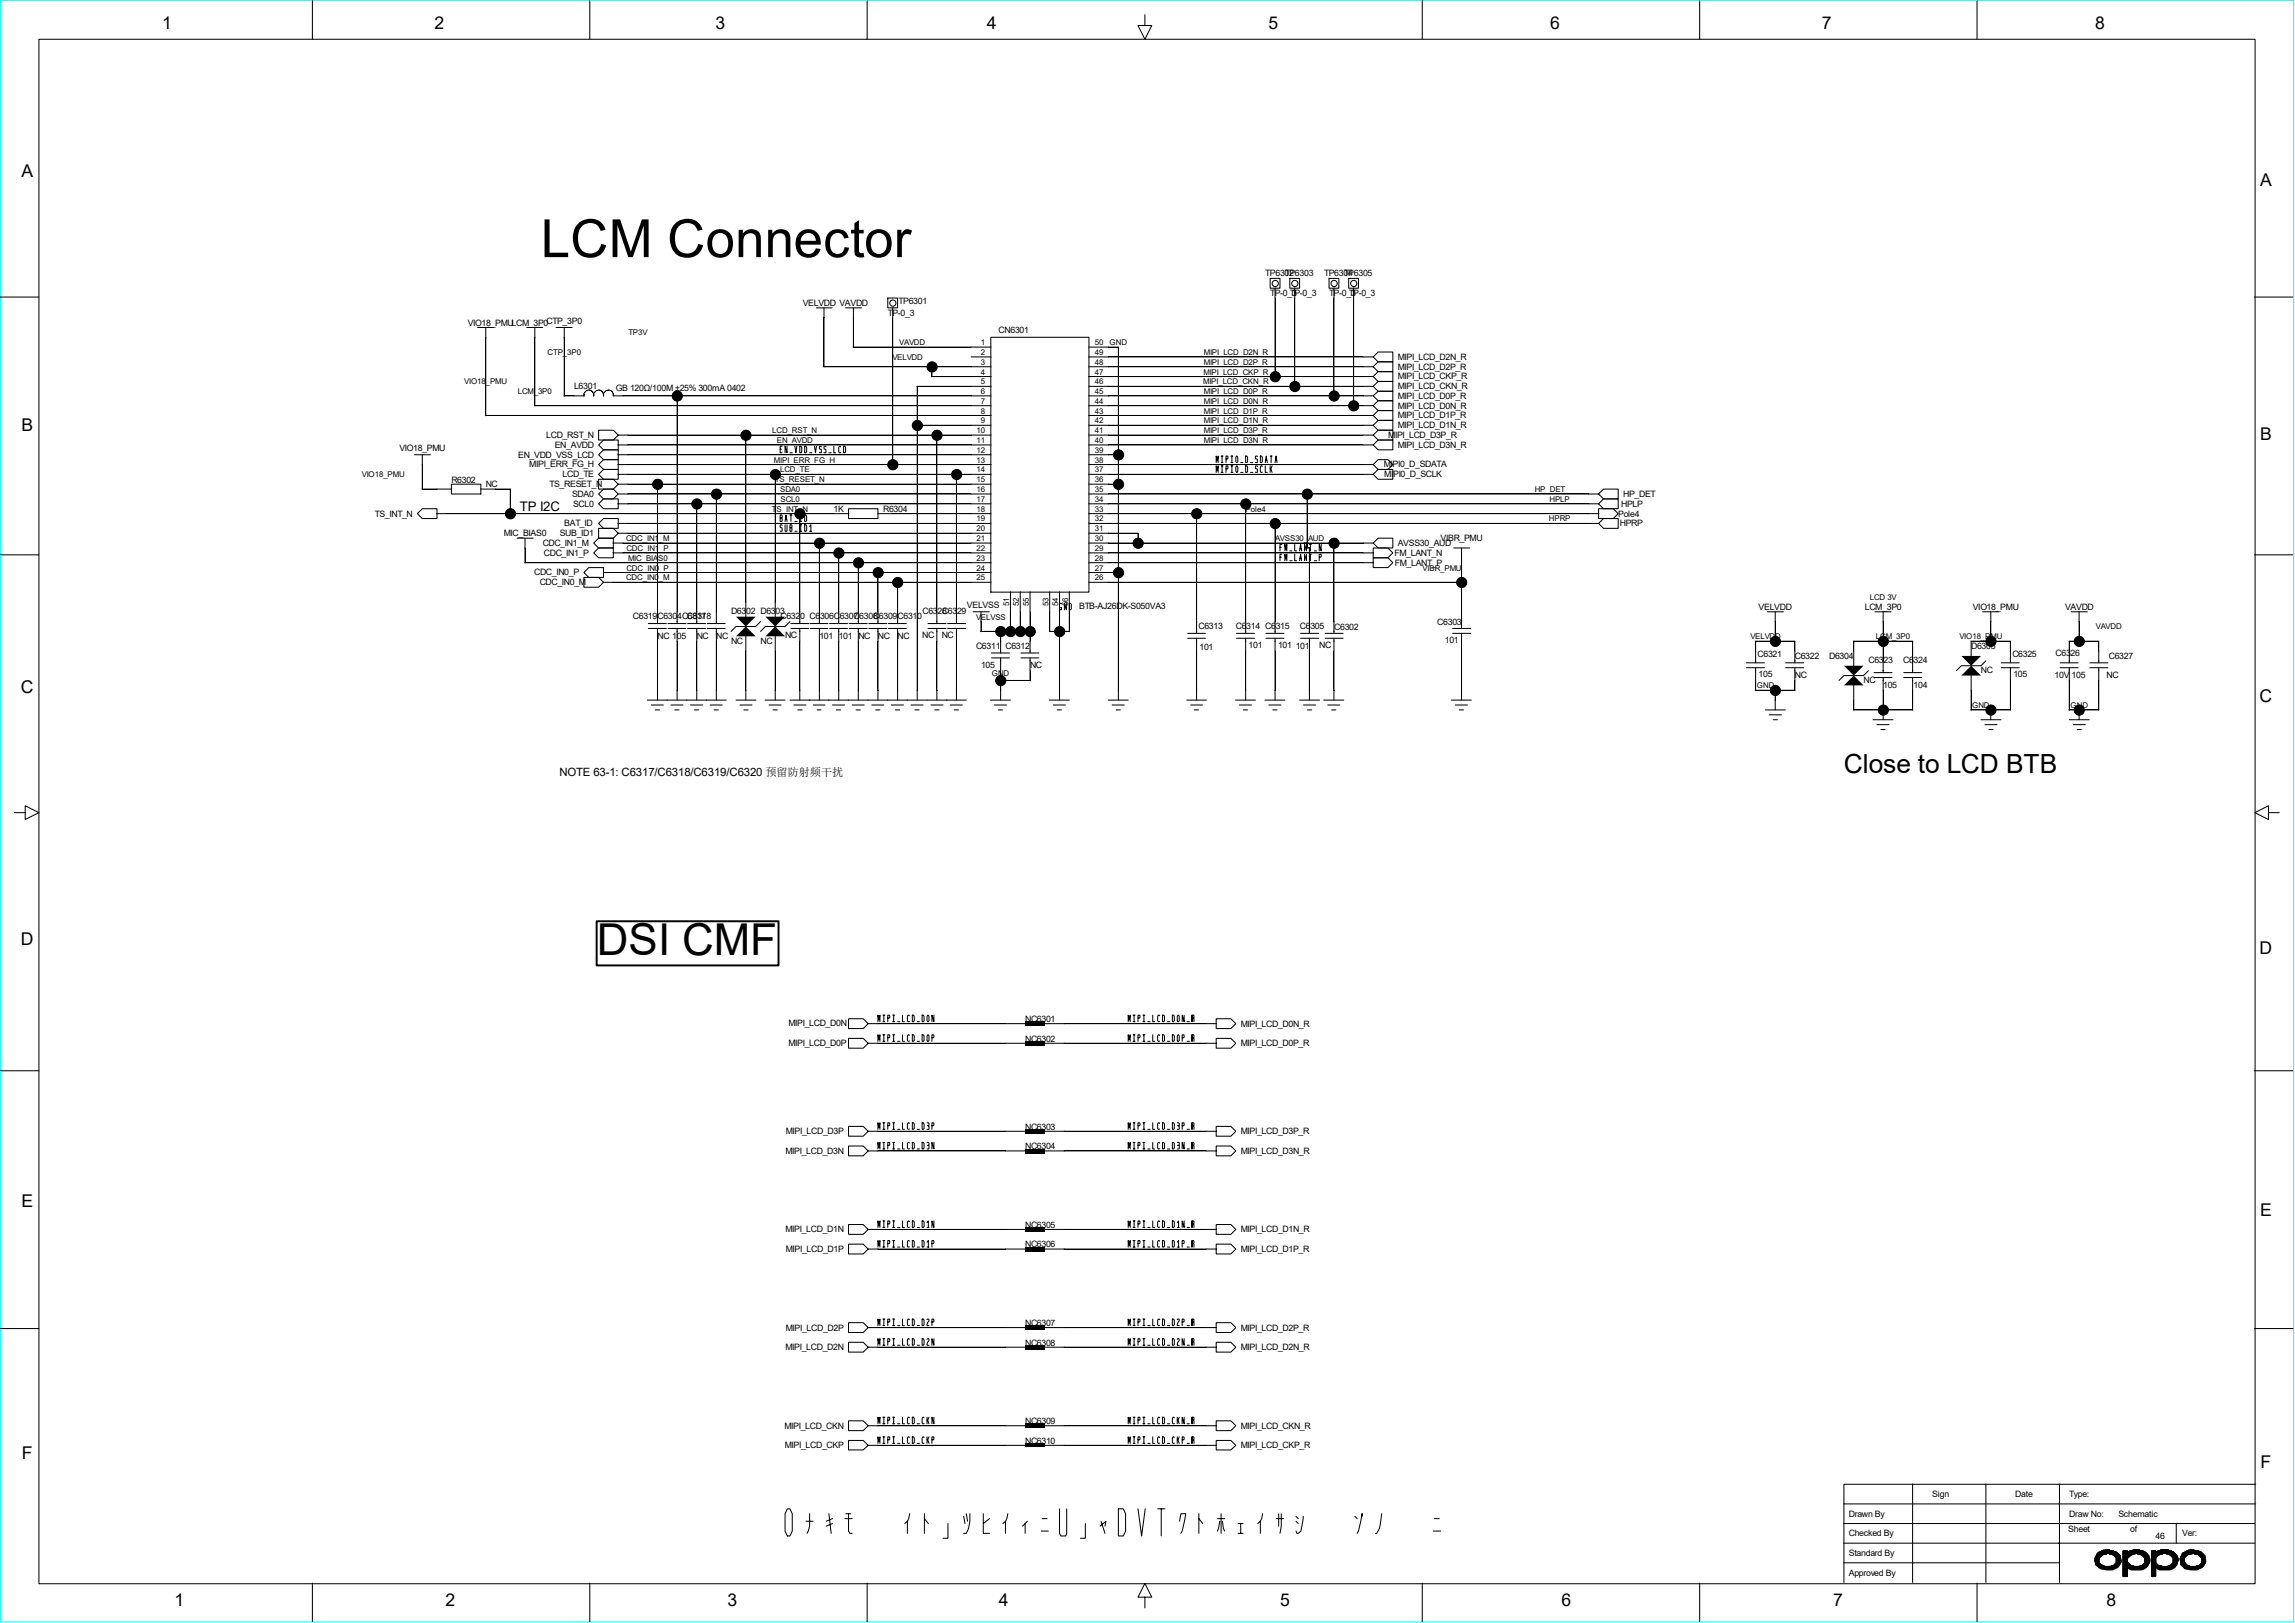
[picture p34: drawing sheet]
<svg xmlns="http://www.w3.org/2000/svg" width="297mm" height="210mm" viewBox="0 0 297 210" stroke-linecap="round" stroke-linejoin="round" font-family="sans-serif">
<defs><g id="words">
<text font-size="6.8" x="70" y="33.3">LCM Connector</text>
<text font-size="5.7" x="77.3" y="123.6">DSI CMF</text>
<text font-size="3.4" x="238.6" y="100">Close to LCD BTB</text>
<g font-size="2.3">
<text x="21" y="3.8">1</text>
<text x="56.2" y="3.8">2</text>
<text x="92.6" y="3.8">3</text>
<text x="127.7" y="3.8">4</text>
<text x="164.2" y="3.8">5</text>
<text x="200.6" y="3.8">6</text>
<text x="235.8" y="3.8">7</text>
<text x="271.1" y="3.8">8</text>
<text x="2.8" y="22.9">A</text>
<text x="292.5" y="24.1">A</text>
<text x="2.8" y="55.8">B</text>
<text x="292.5" y="56.9">B</text>
<text x="2.7" y="89.7">C</text>
<text x="292.4" y="90.8">C</text>
<text x="2.7" y="122.3">D</text>
<text x="292.4" y="123.4">D</text>
<text x="2.8" y="156.2">E</text>
<text x="292.5" y="157.3">E</text>
<text x="2.8" y="188.8">F</text>
<text x="292.5" y="189.9">F</text>
<text x="22.6" y="207.8">1</text>
<text x="57.7" y="207.8">2</text>
<text x="94.2" y="207.8">3</text>
<text x="129.2" y="207.8">4</text>
<text x="165.7" y="207.8">5</text>
<text x="202.1" y="207.8">6</text>
<text x="237.2" y="207.8">7</text>
<text x="272.6" y="207.8">8</text>
</g>
<text font-size="1.7" x="67.3" y="66.1">TP I2C</text>
<text font-size="1.5" x="72.4" y="100.4">NOTE 63-1: C6317/C6318/C6319/C6320 预留防射频干扰</text>
<g font-size="1.1">
<text x="163.7" y="35.7">TP6302</text>
<text x="166.3" y="35.7">TP6303</text>
<text x="171.4" y="35.7">TP6304</text>
<text x="173.9" y="35.7">TP6305</text>
<text x="103.9" y="39.6">VELVDD VAVDD</text>
<text x="114.9" y="40.9">TP-0_3</text>
<text x="116.3" y="39.3">TP6301</text>
<text x="164.4" y="38.4">TP-0_3</text>
<text x="166.9" y="38.4">TP-0_3</text>
<text x="172" y="38.4">TP-0_3</text>
<text x="174.5" y="38.4">TP-0_3</text>
<text x="60.5" y="42.1">VIO18_PMULCM_3P0CTP_3P0</text>
<text x="129.2" y="43.1">CN6301</text>
<text x="180.9" y="47.8">MIPI_LCD_D2P_R</text>
<text x="180.9" y="46.6">MIPI_LCD_D2N_R</text>
<text x="74.3" y="50.3">L6301</text>
<text x="79.7" y="50.6">GB 120Ω/100M ±25% 300mA 0402</text>
<text x="180.9" y="49.1">MIPI_LCD_CKP_R</text>
<text x="180.9" y="50.4">MIPI_LCD_CKN_R</text>
<text x="180.9" y="51.6">MIPI_LCD_D0P_R</text>
<text x="180.9" y="52.9">MIPI_LCD_D0N_R</text>
<text x="51.7" y="58.3">VIO18_PMU</text>
<text x="67.1" y="59.2">EN_VDD_VSS_LCD</text>
<text x="70.7" y="56.7">LCD_RST_N</text>
<text x="71.8" y="58">EN_AVDD</text>
<text x="179.7" y="56.7">MIPI_LCD_D3P_R</text>
<text x="180.9" y="54.1">MIPI_LCD_D1P_R</text>
<text x="180.9" y="55.4">MIPI_LCD_D1N_R</text>
<text x="180.9" y="58">MIPI_LCD_D3N_R</text>
<text x="58.4" y="62.4">R6302</text>
<text x="62.9" y="63.1">NC</text>
<text x="68.5" y="60.5">MIPI_ERR_FG_H</text>
<text x="71.1" y="63">TS_RESET_N</text>
<text x="72.8" y="61.8">LCD_TE</text>
<text x="74" y="64.3">SDA0</text>
<text x="74.2" y="65.6">SCL0</text>
<text x="179.1" y="60.5">MIPI0_D_SDATA</text>
<text x="179.2" y="61.8">MIPI0_D_SCLK</text>
<text x="209.8" y="65.6">HPLP</text>
<text x="210.1" y="64.3">HP_DET</text>
<text x="48.5" y="66.8">TS_INT_N</text>
<text x="65.2" y="69.4">MIC_BIAS0</text>
<text x="70.2" y="70.7">CDC_IN1_M</text>
<text x="70.4" y="71.9">CDC_IN1_P</text>
<text x="72.4" y="69.4">SUB_ID1</text>
<text x="73" y="68.1">BAT_ID</text>
<text x="107.9" y="66.3">1K</text>
<text x="114.3" y="66.3">R6304</text>
<text x="180.5" y="71.9">FM_LANT_N</text>
<text x="180.9" y="70.7">AVSS30_AUD</text>
<text x="186.4" y="70">VIBR_PMU</text>
<text x="209.4" y="66.9">Pole4</text>
<text x="209.6" y="68.1">HPRP</text>
<text x="69.1" y="74.5">CDC_IN0_P</text>
<text x="69.8" y="75.7">CDC_IN0_M</text>
<text x="180.5" y="73.2">FM_LANT_P</text>
<text x="81.9" y="80.1">C6319C6304C6317</text>
<text x="85.1" y="82.7">NC 105</text>
<text x="88.9" y="80.1">C6318</text>
<text x="90.2" y="82.7">NC</text>
<text x="92.7" y="82.7">NC</text>
<text x="94.6" y="79.5">D6302 D6303</text>
<text x="94.6" y="83.3">NC</text>
<text x="98.4" y="83.3">NC</text>
<text x="101" y="80.1">C6320 C6306C6307</text>
<text x="101.6" y="82.5">NC</text>
<text x="106" y="82.7">101</text>
<text x="108.5" y="82.7">101 NC</text>
<text x="110.4" y="80.1">C6308</text>
<text x="113" y="80.1">C6309C6310</text>
<text x="113.6" y="82.7">NC</text>
<text x="116.2" y="82.7">NC</text>
<text x="119.3" y="82.5">NC</text>
<text x="119.4" y="79.5">C6328</text>
<text x="121.9" y="82.5">NC</text>
<text x="121.9" y="79.5">C6329</text>
<text x="125.1" y="78.7">VELVSS</text>
<text x="126.3" y="83.9">C6311 C6312</text>
<text x="139.7" y="78.9">BTB-AJ26DK-S050VA3</text>
<text x="155.1" y="81.4">C6313</text>
<text x="159.9" y="81.4">C6314 C6315</text>
<text x="161.6" y="83.8">101</text>
<text x="165.4" y="83.8">101</text>
<text x="167.7" y="83.9">101</text>
<text x="168.2" y="81.4">C6305</text>
<text x="170.7" y="83.8">NC</text>
<text x="172.7" y="81.5">C6302</text>
<text x="186" y="80.9">C6303</text>
<text x="187" y="83.2">101</text>
<text x="227.6" y="78.9">VELVDD</text>
<text x="241.3" y="78.9">LCM_3P0</text>
<text x="255.1" y="83.9">D6305</text>
<text x="255.3" y="78.9">VIO18_PMU</text>
<text x="267.3" y="78.9">VAVDD</text>
<text x="127" y="86.5">105</text>
<text x="133.3" y="86.5">NC</text>
<text x="155.2" y="84.2">101</text>
<text x="227.5" y="85">C6321</text>
<text x="227.6" y="87.6">105</text>
<text x="232.3" y="87.8">NC</text>
<text x="232.3" y="85.2">C6322</text>
<text x="236.7" y="85.2">D6304</text>
<text x="241.2" y="88.4">NC</text>
<text x="241.8" y="85.9">C6323</text>
<text x="243.7" y="89">105</text>
<text x="246.3" y="85.9">C6324</text>
<text x="247.6" y="89">104</text>
<text x="256.4" y="87.1">NC</text>
<text x="260.4" y="85">C6325</text>
<text x="260.6" y="87.6">105</text>
<text x="265.9" y="87.8">10V 105</text>
<text x="266" y="84.8">C6326</text>
<text x="272.6" y="87.8">NC</text>
<text x="272.9" y="85.2">C6327</text>
<text x="102" y="132.8">MIPI_LCD_D0N</text>
<text x="102" y="135.3">MIPI_LCD_D0P</text>
<text x="132.7" y="132.2">NC6301</text>
<text x="132.7" y="134.8">NC6302</text>
<text x="160.6" y="135.4">MIPI_LCD_D0P_R</text>
<text x="160.6" y="132.8">MIPI_LCD_D0N_R</text>
<text x="101.6" y="149.3">MIPI_LCD_D3N</text>
<text x="101.7" y="146.8">MIPI_LCD_D3P</text>
<text x="132.7" y="146.2">NC6303</text>
<text x="132.7" y="148.7">NC6304</text>
<text x="160.6" y="149.3">MIPI_LCD_D3N_R</text>
<text x="160.6" y="146.8">MIPI_LCD_D3P_R</text>
<text x="101.6" y="159.5">MIPI_LCD_D1N</text>
<text x="132.7" y="158.9">NC6305</text>
<text x="132.7" y="161.4">NC6306</text>
<text x="160.6" y="159.5">MIPI_LCD_D1N_R</text>
<text x="101.7" y="162">MIPI_LCD_D1P</text>
<text x="160.6" y="162">MIPI_LCD_D1P_R</text>
<text x="101.7" y="172.2">MIPI_LCD_D2P</text>
<text x="132.7" y="171.6">NC6307</text>
<text x="160.6" y="172.2">MIPI_LCD_D2P_R</text>
<text x="101.6" y="174.7">MIPI_LCD_D2N</text>
<text x="132.7" y="174.1">NC6308</text>
<text x="160.6" y="174.7">MIPI_LCD_D2N_R</text>
<text x="101.5" y="184.9">MIPI_LCD_CKN</text>
<text x="132.7" y="184.3">NC6309</text>
<text x="160.6" y="184.9">MIPI_LCD_CKN_R</text>
<text x="101.6" y="187.4">MIPI_LCD_CKP</text>
<text x="132.7" y="186.8">NC6310</text>
<text x="160.6" y="187.4">MIPI_LCD_CKP_R</text>
<text x="239.3" y="196.3">Drawn By</text>
<text x="250.1" y="193.7">Sign</text>
<text x="260.8" y="193.7">Date</text>
<text x="267.8" y="193.7">Type:</text>
<text x="267.8" y="196.3">Draw No:</text>
<text x="274.2" y="196.3">Schematic</text>
<text x="239.3" y="198.8">Checked By</text>
<text x="239.3" y="201.3">Standard By</text>
<text x="239.3" y="203.9">Approved By</text>
<text x="267.7" y="198.3">Sheet</text>
<text x="275.7" y="198.3">of</text>
<text x="279" y="199.1">46</text>
<text x="282.4" y="198.8">Ver:</text>
</g>
<g font-size="1">
<text x="70.9" y="45.9">CTP_3P0</text>
<text x="81.3" y="43.4">TP3V</text>
<text x="115.5" y="46.6">VELVDD</text>
<text x="116.4" y="44.7">VAVDD</text>
<text x="126.9" y="47.2">3</text>
<text x="126.9" y="45.9">2</text>
<text x="126.9" y="44.7">1</text>
<text x="141.7" y="44.7">50</text>
<text x="141.7" y="45.9">49</text>
<text x="141.7" y="47.2">48</text>
<text x="143.6" y="44.7">GND</text>
<text x="155.8" y="45.9">MIPI_LCD_D2N_R</text>
<text x="155.8" y="47.2">MIPI_LCD_D2P_R</text>
<text x="60.1" y="49.7">VIO18_PMU</text>
<text x="67" y="51">LCM_3P0</text>
<text x="126.9" y="53.5">8</text>
<text x="126.9" y="52.2">7</text>
<text x="126.9" y="51">6</text>
<text x="126.9" y="49.7">5</text>
<text x="126.9" y="48.5">4</text>
<text x="141.7" y="48.5">47</text>
<text x="141.7" y="49.7">46</text>
<text x="141.7" y="51">45</text>
<text x="141.7" y="52.2">44</text>
<text x="141.7" y="53.5">43</text>
<text x="155.7" y="49.7">MIPI_LCD_CKN_R</text>
<text x="155.7" y="48.5">MIPI_LCD_CKP_R</text>
<text x="155.8" y="53.5">MIPI_LCD_D1P_R</text>
<text x="155.8" y="51">MIPI_LCD_D0P_R</text>
<text x="155.8" y="52.2">MIPI_LCD_D0N_R</text>
<text x="99.9" y="56">LCD_RST_N</text>
<text x="100.2" y="59.9">MIPI_ERR_FG_H</text>
<text x="100.5" y="57.3">EN_AVDD</text>
<text x="126.4" y="59.9">13</text>
<text x="126.4" y="58.6">12</text>
<text x="126.4" y="57.3">11</text>
<text x="126.4" y="56">10</text>
<text x="126.9" y="54.8">9</text>
<text x="141.7" y="54.8">42</text>
<text x="141.7" y="56">41</text>
<text x="141.7" y="57.3">40</text>
<text x="141.7" y="58.6">39</text>
<text x="141.7" y="59.9">38</text>
<text x="155.8" y="54.8">MIPI_LCD_D1N_R</text>
<text x="155.8" y="56">MIPI_LCD_D3P_R</text>
<text x="155.8" y="57.3">MIPI_LCD_D3N_R</text>
<text x="46.8" y="61.8">VIO18_PMU</text>
<text x="100.3" y="62.4">TS_RESET_N</text>
<text x="101" y="63.7">SDA0</text>
<text x="101" y="61.1">LCD_TE</text>
<text x="101" y="64.9">SCL0</text>
<text x="126.4" y="64.9">17</text>
<text x="126.4" y="63.7">16</text>
<text x="126.4" y="62.4">15</text>
<text x="126.4" y="61.1">14</text>
<text x="141.7" y="61.1">37</text>
<text x="141.7" y="62.4">36</text>
<text x="141.7" y="63.7">35</text>
<text x="141.7" y="64.9">34</text>
<text x="198.6" y="63.7">HP_DET</text>
<text x="200.5" y="64.9">HPLP</text>
<text x="81" y="70">CDC_IN1_M</text>
<text x="81.1" y="71.3">CDC_IN1_P</text>
<text x="99.9" y="66.2">TS_INT_N</text>
<text x="126.4" y="71.3">22</text>
<text x="126.4" y="70">21</text>
<text x="126.4" y="68.7">20</text>
<text x="126.4" y="67.5">19</text>
<text x="126.4" y="66.2">18</text>
<text x="141.7" y="66.2">33</text>
<text x="141.7" y="67.5">32</text>
<text x="141.7" y="68.7">31</text>
<text x="141.7" y="70">30</text>
<text x="141.7" y="71.3">29</text>
<text x="161.2" y="66.2">Pole4</text>
<text x="165" y="70">AVSS30_AUD</text>
<text x="200.4" y="67.5">HPRP</text>
<text x="81" y="75.1">CDC_IN0_M</text>
<text x="81.1" y="73.8">CDC_IN0_P</text>
<text x="81.3" y="72.6">MIC_BIAS0</text>
<text x="126.4" y="75.1">25</text>
<text x="126.4" y="73.8">24</text>
<text x="126.4" y="72.6">23</text>
<text x="141.7" y="72.6">28</text>
<text x="141.7" y="73.8">27</text>
<text x="141.7" y="75.1">26</text>
<text x="184.1" y="73.8">VIBR_PMU</text>
<text x="242" y="77.6">LCD 3V</text>
<text x="126.3" y="80.2">VELVSS</text>
<text x="130.6" y="78.4" transform="rotate(-90 130.6 78.4)">51</text>
<text x="131.9" y="78.4" transform="rotate(-90 131.9 78.4)">52</text>
<text x="133.1" y="78.4" transform="rotate(-90 133.1 78.4)">55</text>
<text x="135.7" y="78.4" transform="rotate(-90 135.7 78.4)">53</text>
<text x="137" y="78.4" transform="rotate(-90 137 78.4)">54</text>
<text x="138.2" y="78.4" transform="rotate(-90 138.2 78.4)">56</text>
<text x="226.5" y="82.7">VELVDD</text>
<text x="242.8" y="82.7">LCM_3P0</text>
<text x="253.6" y="82.7">VIO18_PMU</text>
<text x="271.2" y="81.4">VAVDD</text>
<text x="128.4" y="87.5">GND</text>
<text x="227.4" y="89.1">GND</text>
<text x="255.2" y="91.6">GND</text>
<text x="268" y="91.6">GND</text>
</g>
</g></defs>
<path d="M.1 0h296.7v209.9h-296.7z" fill="none" stroke="#0ff" stroke-width=".13"/>
<path d="M132.7 132.2h2.6v.6h-2.6zM132.7 134.7h2.6v.6h-2.6zM132.7 146.1h2.6v.6h-2.6zM132.7 148.7h2.6v.5h-2.6zM132.7 158.8h2.6v.6h-2.6zM132.7 161.4h2.6v.5h-2.6zM132.7 171.5h2.6v.6h-2.6zM132.7 174.1h2.6v.5h-2.6zM132.7 184.2h2.6v.6h-2.6zM132.7 186.8h2.6v.5h-2.6z" fill="#000"/>
<g fill="none" stroke="#000" stroke-width=".13">
<path d="M5 5.1h286.8v199.8h-286.8zM40.4 .1v5M76.3 .1v5M112.2 .1v5M148.2 1.9v1.4h.9l-.9 1.8-.9-1.8h.9M184.1 .1v5M220 .1v5M255.9 .1v5M0 38.4h5M105.7 39.8h2M106.6 39.8v7.7M109.4 39.8h2.1"/>
<path d="M110.4 39.8v5.2M114.9 38.6h1.3v1.2h-1.3zM115.5 39.8v20.4M164.4 36h1.3v1.3h-1.3zM165 37.3v11.5M166.9 36h1.3v1.3h-1.3zM167.6 37.3v12.7M172 36h1.3v1.3h-1.3zM172.6 37.3v14M174.5 36h1.3v1.3h-1.3zM175.2 37.3v15.2M291.8 38.4h5"/>
<path d="M53.6 58.8h2.1M54.7 58.8v4.5M61.8 42.4h2.1M62.8 53.8h65.5M62.9 42.4v11.4M68.2 42.4h2M69.2 52.5h59.1M69.2 42.4v10.1M72 42.4h2M73 51.2h2.6M73 42.4v8.9M76.8 51.1a.65 .65 0 0 0-.7-.6 .65 .65 0 0 0-.5 .8"/>
<path d="M77.5 58.8l.6-.6h1.9v1.3h-1.9zM77.5 57.6l.6-.7h1.9v1.3h-1.9zM77.5 55.7h1.9l.6 .6-.6 .6h-1.9zM78.1 51.1a.65 .65 0 0 0-.7-.6 .65 .65 0 0 0-.6 .8M79.3 51.2h49M79.4 51.1a.65 .65 0 0 0-.8-.6 .65 .65 0 0 0-.5 .8M79.4 51v.2M80 58.8h48.3M80 57.6h48.3M80 56.3h48.3M87.6 51.2v29.5M96.5 56.3v23.5"/>
<path d="M101 58.1h.1M101.2 57.7h-.2v.9h.2M101.9 57.7v.9l-.3-.9v.9M102.2 58.6h.3M102.9 57.7l.1 .9 .1-.9M103.5 57.7h.2l.1 .2v.6l-.1 .1h-.2zM104.1 57.7h.2l.1 .2v.6l-.1 .1h-.2zM104.8 58.6h.3M105.4 57.7l.1 .9 .2-.9M106.3 57.8v-.1l-.3 .1 .1 .3 .2 .1v.3h-.3M106.6 47.5h21.7M106.9 57.8l-.1-.1-.2 .1 .1 .3 .2 .1v.3h-.3"/>
<path d="M107.3 58.6h.3M107.9 57.7v.9h.3M108.8 57.8l-.2-.1-.1 .2v.6l.1 .1 .2-.1M109.2 57.7h.1l.1 .2v.6l-.1 .1h-.1zM110.4 44.9h17.9M118.7 50h9.6M118.7 55h9.6M118.7 50v40.6M120.6 48.7h7.7M120.6 47.5v1.3M121.2 56.3v24.4M125.7 46.2h2.6"/>
<path d="M128.2 43.6h12.7v33h-12.7zM140.9 58.8h3.8M140.9 57.6h36.9M140.9 56.3h36.9M140.9 44.9h3.8v45.7M140.9 53.8h36.9M140.9 48.7h36.9M140.9 50h36.9M140.9 55h36.9M140.9 51.2h36.9M140.9 52.5h36.9M140.9 47.5h36.9"/>
<path d="M140.9 46.2h36.9M157.4 59.9v-.9l.1 .6 .1-.6v.9M158 59.9h.3M158 59h.3M158.2 59v.9M158.7 59.4h.2v-.4h-.2v.9M159.3 59.9h.3M159.3 59h.3M159.4 59v.9M160 59l.2 .2v.5l-.1 .2-.2-.2zM160.6 59.9h.3M161.2 59h.2l.1 .2v.5l-.1 .2h-.2z"/>
<path d="M161.8 59.9h.3M162.7 59.1v-.1l-.2 .1v.3l.2 .1v.3h-.2M163.1 59h.2l.1 .2v.5l-.1 .2h-.2zM163.7 59.9l.2-.9 .1 .9M163.8 59.6h.2M164.4 59h.2M164.5 59v.9M165 59.9l.1-.9 .2 .9M165.1 59.6h.1M177.7 53.8l.7-.7h1.9v1.3h-1.9zM177.7 48.7l.7-.6h1.9v1.3h-1.9zM177.7 50l.7-.6h1.9v1.2h-1.9z"/>
<path d="M177.7 55l.7-.6h1.9v1.3h-1.9zM177.7 51.2l.7-.6h1.9v1.3h-1.9zM177.7 57.6l.7-.7h1.9v1.3h-1.9zM177.7 52.5l.7-.6h1.9v1.2h-1.9zM177.7 56.3l.7-.6h1.9v1.2h-1.9zM177.7 47.5l.7-.7h1.9v1.3h-1.9zM177.7 46.2l.7-.6h1.9v1.2h-1.9zM0 71.8h5M54.6 63.3h3.9M54.7 65.8h1.9v1.3h-1.9l-.7-.6zM56.5 66.5h53.4M58.4 62.7h3.8v1.2h-3.8z"/>
<path d="M62.2 63.3h3.8v3.2M66.9 69.6h2.1M67.9 72.8h60.4M67.9 69.6v3.3M75.6 74.1l.6-.7h1.9v1.3h-1.9zM75.6 74.7h1.9l.6 .7-.6 .6h-1.9zM76.8 71.5l.7-.6h1.9v1.3h-1.9zM76.8 70.3l.7-.7h1.9v1.3h-1.9zM77.5 65.2l.6-.6h1.9v1.2h-1.9zM77.5 63.9l.6-.6h1.3l.6 .6-.6 .7h-1.3zM77.5 62h1.9l.6 .7-.6 .6h-1.9zM77.5 61.4l.6-.7h1.9v1.3h-1.9z"/>
<path d="M77.5 60.1l.6-.6h1.9v1.2h-1.9zM77.5 67.7l.6-.6h1.9v1.3h-1.9zM77.5 68.4h1.9l.6 .6-.6 .6h-1.9zM78.1 74.1h50.2M78.1 75.4h50.2M79.3 70.3h49M79.3 71.5h49M80 65.2h48.3M80 63.9h48.3M80 62.7h48.3M80 61.4h48.3M80 60.1h48.3"/>
<path d="M80 67.7h48.3M80 69h48.3M85.1 62.7v18M90.2 65.2v15.5M92.7 63.9v16.8M100.3 61.4v18.4M101 67v-.4h.2v.9h-.2v-.5h.2M101.2 68v-.1l-.2 .1v.3l.2 .1v.3h-.2M101.6 67.5l.1-.9 .2 .9M101.6 67.9v.8h.3v-.8M101.6 67.2h.2M102.2 66.6h.3"/>
<path d="M102.2 68.3v-.4h.2v.8h-.2v-.4h.2M102.4 66.6v.9M102.9 67.5h.3M102.9 68.7h.3M103.5 66.5v14.2M103.5 66.6h.3M103.5 67.5h.3M103.5 68.7h.3M103.5 67.9h.3M103.6 66.6v.9M103.6 67.9v.8M104.1 66.6h.2l.1 .2v.6l-.1 .1h-.2z"/>
<path d="M104.1 67.9h.2l.1 .2v.5l-.1 .1h-.2zM104.8 68.1l.1-.2v.8M104.8 68.7h.2M106 70.3v10.4M108.5 71.5v9.2M109.8 65.8h3.8v1.3h-3.8zM111.1 72.8v7.9M113.6 66.5h14.7M113.6 74.1v6.6M116.2 75.4v5.3M123.8 61.4v19.3M125.9 79.2h2.1"/>
<path d="M127 79.2v2.5M130.8 76.6v5.1M132 76.6v5.1M133.3 76.6v7.9M135.8 76.6v5.1M137.1 76.6v14M137.4 78.1h-.2l-.1 .1v.6l.1 .1h.1l.1-.3h-.2M138 78.1v.8l-.2-.8v.8M138.4 78.1h.2v.1v.6v.1h-.2zM138.4 76.6v5.1M140.9 66.5h66M140.9 65.2h66"/>
<path d="M140.9 63.9h66M140.9 62.7h3.8M140.9 61.4h36.9M140.9 60.1h36.9M140.9 70.3h36.9M140.9 71.5h36.9M140.9 74.1h3.8M140.9 75.4h48.2M140.9 67.7h66M140.9 72.8h36.9M140.9 69h6.4v1.3M154.9 66.5v15.5"/>
<path d="M157.4 61.1v-.8l.1 .6 .1-.6v.8M158 61.1h.3M158 60.3h.3M158.2 60.3v.8M158.7 60.7h.2v-.4h-.2v.8M159.3 61.1h.3M159.3 60.3h.3M159.4 60.3v.8M160 60.3l.2 .2v.5l-.1 .1-.2-.1zM160.6 61.1h.3M161.2 60.3h.2l.1 .2v.5l-.1 .1h-.2zM161.2 65.2v16.8"/>
<path d="M161.8 61.1h.3M162.7 60.4v-.1l-.2 .1v.3h.2v.4h-.2M163.4 60.4l-.2-.1-.1 .2v.5l.1 .1h.2M163.7 60.3v.8h.3M164.4 60.3v.8M164.5 60.7l.1 .4M164.6 60.3l-.1 .4h-.1M165 67.7v14.3M165.7 70.8h.1M165.7 72.1h.1M165.9 70.4h-.2v.9M165.9 71.7h-.2v.9"/>
<path d="M166.3 71.3v-.9l.1 .7 .1-.7v.9M166.3 72.6v-.9l.1 .6 .1-.6v.9M166.9 71.3h.3M166.9 72.6h.3M167.6 70.4v.9h.2M167.6 71.7v.9h.2M168.2 71.3l.1-.9 .1 .9M168.2 72.6l.1-.9 .1 .9M168.2 71h.2M168.2 72.3h.2M169.1 70.4v.9l-.3-.9v.9M169.1 71.7v.9l-.3-.9v.9"/>
<path d="M169.1 70.9h.4v11.1M169.2 63.9v7.1M169.5 70.4h.2M169.5 71.7h.2M169.6 70.4v.9M169.6 71.7v.9M170.1 71.3h.3M170.1 72.6h.3M170.7 72.1h.2v-.4h-.2v.9M171 70.4v.9l-.3-.9v.9M172.6 70.3v11.7M177.7 70.3l.7-.7h1.9v1.3h-1.9z"/>
<path d="M177.7 70.9h1.9l.7 .6-.7 .7h-1.9zM177.7 72.2h1.9l.7 .6-.7 .6h-1.9zM177.7 61.4l.7-.7h1.9v1.3h-1.9zM177.7 60.1l.7-.6h1.2l.7 .6-.7 .6h-1.2zM188.1 70.9h2.1M189.1 70.9v10.4M206.9 65.8h1.9l.6 .7-.6 .6h-1.9zM206.9 67.7l.6-.6h1.9v1.3h-1.9zM206.9 65.2l.6-.6h1.9v1.2h-1.9zM206.9 63.9l.6-.6h1.9v1.3h-1.9zM228.7 79.2h2.1M229.7 79.2v3.8"/>
<path d="M242.7 79.2h2M243.7 79.2v7.8M256.6 79.2h2.1M257.6 79.2v3.8M268.1 79.2h2M269.1 79.2v3.8M291.8 71.8h5M83.8 90.6h10.2M83.9 81.3h2.3M83.9 80.7h2.3M84.3 91.2h1.6M84.8 91.9h.5"/>
<path d="M85.1 81.3v9.3M86.4 81.3h2.4M86.4 80.7h2.4M86.8 91.2h1.6M87.3 91.9h.6M87.6 81.3v9.3M89 81.3h2.3M89 80.7h2.3M89.4 91.2h1.5M89.9 91.9h.5M90.2 81.3v9.3M91.5 81.3h2.4"/>
<path d="M91.5 80.7h2.4M91.9 91.2h1.6M92.4 91.9h.6M92.7 81.3v9.3M95.2 90.6h2.6M95.8 91.2h1.5M96.3 91.9h.5M96.5 82.3v8.3M98.4 80.4l-.6 .7h-2.6l-.6 .6M99 90.6h2.6M99.5 91.2h1.6M100 91.9h.6"/>
<path d="M100.3 82.3v8.3M102.2 80.4l-.6 .7h-2.5l-.7 .6M102.2 90.6h22.9M102.4 81.3h2.3M102.4 80.7h2.3M102.7 91.2h1.6M103.3 91.9h.5M103.5 81.3v9.3M104.9 81.3h2.2M104.9 80.7h2.2M105.2 91.2h1.6M105.7 91.9h.6"/>
<path d="M106 81.3v9.3M107.4 81.3h2.3M107.4 80.7h2.3M107.7 91.2h1.6M108.2 91.9h.6M108.5 81.3v9.3M109.9 81.3h2.3M109.9 80.7h2.3M110.3 91.2h1.5M110.8 91.9h.5M111.1 81.3v9.3M112.4 81.3h2.4"/>
<path d="M112.4 80.7h2.4M112.8 91.2h1.6M113.3 91.9h.6M113.6 81.3v9.3M115 81.3h2.3M115 80.7h2.3M115.4 91.2h1.5M115.9 91.9h.5M116.2 81.3v9.3M117.9 91.2h1.6M118.4 91.9h.6M120.1 81.3h2.3"/>
<path d="M120.1 80.7h2.3M120.5 91.2h1.5M121 91.9h.5M121.2 81.3v9.3M122.6 81.3h2.4M122.6 80.7h2.4M123 91.2h1.5M123.5 91.9h.5M123.8 81.3v9.3M126.9 81.7h6.4M128.2 90.6h2.6M128.3 85.1h2.3"/>
<path d="M128.3 84.5h2.3M128.7 91.2h1.6M129.2 91.9h.6M129.5 88.1h3.8M129.5 81.7v2.8M129.5 85.1v5.5M132.1 85.1h2.4M132.1 84.5h2.4M133.3 85.1v3M135.8 90.6h2.6M135.8 81.7h2.6M136.3 91.2h1.6"/>
<path d="M136.8 91.9h.6M143.4 90.6h2.6M143.9 91.2h1.6M144.4 91.9h.6M153.6 90.6h2.5M153.7 82.6h2.3M153.7 82h2.3M154.1 91.2h1.5M154.6 91.9h.5M154.9 82.6v8M159.9 90.6h2.6M160 82.6h2.3"/>
<path d="M160 82h2.3M160.4 91.2h1.6M160.9 91.9h.6M161.2 82.6v8M163.7 90.6h2.6M163.8 82.6h2.4M163.8 82h2.4M164.2 91.2h1.6M164.7 91.9h.6M165 82.6v8M168.2 90.6h2.6M168.3 82.6h2.3"/>
<path d="M168.3 82h2.3M168.7 91.2h1.6M169.2 91.9h.6M169.5 82.6v8M171.3 90.6h2.6M171.5 82.6h2.3M171.5 82h2.3M171.8 91.2h1.6M172.3 91.9h.6M172.6 82.6v8M187.8 90.6h2.6M188 81.3h2.3"/>
<path d="M188 82h2.3M188.3 91.2h1.6M188.8 91.9h.6M189.1 82v8.6M226 86.4h2.3M226 85.8h2.3M227.2 83h5.1v2.8M227.2 89.3h5.1M227.2 83v2.8M227.2 86.4v3M228.5 91.9h2.6M229 92.5h1.5"/>
<path d="M229.5 93.1h.5M229.7 89.3v2.6M231.1 86.4h2.3M231.1 85.8h2.3M232.3 86.4v3M239.9 91.9h7.6M239.9 83h7.6v4M239.9 83v3.2M239.9 88.6v3.3M241.8 86.8l-.6 .6h-2.6l-.6 .7M242.4 93.1h2.6M242.5 87.7h2.4"/>
<path d="M242.5 87h2.4M242.9 93.8h1.6M243.4 94.4h.6M243.7 87.7v5.4M246.4 87.7h2.3M246.4 87h2.3M247.5 87.7v4.2M255.1 91.9h5.1M255.1 83h5.1v2.8M255.1 83v1.9M255.1 87.4v4.5M256.4 93.1h2.6"/>
<path d="M256.9 93.8h1.5M257 85.5l-.6 .6h-2.6l-.6 .7M257.4 94.4h.5M257.6 91.8v1.3M259 86.4h2.3M259 85.8h2.3M260.2 86.4v5.5M266.6 86.4h2.3M266.6 85.8h2.3M267.8 91.9h3.8M267.8 83h3.8v2.8M267.8 93.1h2.6"/>
<path d="M267.8 83v2.8M267.8 86.4v5.5M268.3 93.8h1.6M268.8 94.4h.6M269.1 91.8v1.3M270.5 86.4h2.3M270.5 85.8h2.3M271.6 86.4v5.5M1.9 105.2h1.4v-.9l1.7 .9-1.7 .8v-.8M293.6 105.2v-.9l-1.8 .9 1.8 .8v-.8h1.4M0 138.6h5M109.8 131.8h1.9l.7 .7-.7 .6h-1.9z"/>
<path d="M109.8 134.4h1.9l.7 .6-.7 .6h-1.9zM112.3 135h20.4M112.3 132.5h20.4M113.6 132.2v-.8l.1 .6 .2-.6v.8M113.6 134.7v-.8l.1 .6 .2-.6v.8M114.3 132.2h.2M114.3 131.4h.2M114.3 134.7h.2M114.3 133.9h.2M114.4 131.4v.8M114.4 133.9v.8M114.9 131.7h.2v-.3h-.2v.8"/>
<path d="M114.9 134.3h.2v-.4h-.2v.8M115.5 132.2h.3M115.5 131.4h.3M115.5 134.7h.3M115.5 133.9h.3M115.7 131.4v.8M115.7 133.9v.8M116.2 132.2h.3M116.2 134.7h.3M116.8 131.4v.8h.3M116.8 133.9v.8h.3M117.7 131.4h-.2l-.1 .1v.6l.1 .1h.2"/>
<path d="M117.7 134l-.2-.1-.1 .2v.5l.1 .1h.2M118.1 131.4h.1l.1 .1v.6l-.1 .1h-.1zM118.1 133.9h.1l.1 .2v.5l-.1 .1h-.1zM118.7 132.2h.3M118.7 134.7h.3M119.3 131.4h.2l.1 .1v.6l-.1 .1h-.2zM119.3 133.9h.2l.1 .2v.5l-.1 .1h-.2zM120.1 131.4l.1 .1v.6l-.1 .1-.1-.1zM120.1 133.9l.1 .2v.5l-.1 .1-.1-.1zM120.6 134.3h.2v-.4h-.2v.8M120.9 131.4v.8l-.3-.8v.8M135.2 135h22.2"/>
<path d="M135.2 132.5h22.2M146 134.7v-.8l.1 .6 .2-.6v.8M146 132.2v-.8l.1 .6 .2-.6v.8M146.6 132.2h.3M146.6 131.4h.3M146.6 134.7h.3M146.6 133.9h.3M146.8 131.4v.8M146.8 133.9v.8M147.3 134.3h.2v-.4h-.2v.8M147.3 131.7h.2v-.3h-.2v.8M147.9 132.2h.3"/>
<path d="M147.9 131.4h.3M147.9 134.7h.3M147.9 133.9h.3M148 131.4v.8M148 133.9v.8M148.5 132.2h.3M148.5 134.7h.3M149.2 133.9v.8h.2M149.2 131.4v.8h.2M150.1 134l-.2-.1-.1 .2v.5l.1 .1h.2M150.1 131.4h-.2l-.1 .1v.6l.1 .1h.2M150.5 133.9h.1l.1 .2v.5l-.1 .1h-.1z"/>
<path d="M150.5 131.4h.1l.1 .1v.6l-.1 .1h-.1zM151.1 132.2h.3M151.1 134.7h.3M151.7 133.9h.2l.1 .2v.5l-.1 .1h-.2zM151.7 131.4h.2l.1 .1v.6l-.1 .1h-.2zM152.4 133.9l.2 .2v.5l-.1 .1-.1-.1zM152.4 131.4l.2 .1v.6l-.1 .1-.1-.1zM153 134.3h.2v-.4h-.2v.8M153.2 131.4v.8l-.2-.8v.8M153.6 132.2h.3M153.6 134.7h.3M154.3 133.9v.8v-.8h.2v.4h-.2"/>
<path d="M154.3 131.4v.8v-.8h.2v.3h-.2M154.4 134.3l.1 .1v.3M154.4 131.7l.1 .1v.4M157.4 134.4h1.9l.6 .6-.6 .6h-1.9zM157.4 131.8h1.9l.6 .7-.6 .6h-1.9zM291.8 138.6h5M109.8 158.5h1.9l.7 .6-.7 .6h-1.9zM109.8 145.8h1.9l.7 .6-.7 .6h-1.9zM109.8 148.3h1.9l.7 .6-.7 .7h-1.9zM112.3 159.1h20.4M112.3 148.9h20.4M112.3 146.4h20.4"/>
<path d="M113.6 148.7v-.9l.1 .7 .2-.7v.9M113.6 146.1v-.8l.1 .6 .2-.6v.8M113.6 158.8v-.8l.1 .6 .2-.6v.8M114.3 148.7h.2M114.3 147.8h.2M114.3 146.1h.2M114.3 145.3h.2M114.3 158.8h.2M114.3 158h.2M114.4 145.3v.8M114.4 147.8v.9M114.4 158v.8"/>
<path d="M114.9 148.2h.2v-.4h-.2v.9M114.9 145.7h.2v-.4h-.2v.8M114.9 158.4h.2v-.4h-.2v.8M115.5 148.7h.3M115.5 147.8h.3M115.5 146.1h.3M115.5 145.3h.3M115.5 158.8h.3M115.5 158h.3M115.7 145.3v.8M115.7 147.8v.9M115.7 158v.8"/>
<path d="M116.2 148.7h.3M116.2 146.1h.3M116.2 158.8h.3M116.8 147.8v.9h.3M116.8 145.3v.8h.3M116.8 158v.8h.3M117.7 147.9l-.2-.1-.1 .2v.5l.1 .2 .2-.1M117.7 145.4l-.2-.1-.1 .2v.5l.1 .1h.2M117.7 158.1l-.2-.1-.1 .2v.5l.1 .1h.2M118.1 147.8h.1l.1 .2v.5l-.1 .2h-.1zM118.1 145.3h.1l.1 .2v.5l-.1 .1h-.1zM118.1 158h.1l.1 .2v.5l-.1 .1h-.1z"/>
<path d="M118.7 148.7h.3M118.7 146.1h.3M118.7 158.8h.3M119.3 147.8h.2l.1 .2v.5l-.1 .2h-.2zM119.3 145.3h.2l.1 .2v.5l-.1 .1h-.2zM119.3 158h.2l.1 .2v.5l-.1 .1h-.2zM120 158.2l.1-.2v.8M120 158.8h.2M120 147.8h.2v.1v.3h-.2M120 145.3h.2v.1v.3h-.2M120.1 148.2h.1M120.1 145.7h.1"/>
<path d="M120.2 148.2v.4l-.2 .1M120.2 145.7v.4h-.2M120.6 145.7h.2v-.4h-.2v.8M120.9 147.8v.9l-.3-.9v.9M120.9 158v.8l-.3-.8v.8M135.2 159.1h22.2M135.2 148.9h22.2M135.2 146.4h22.2M146 146.1v-.8l.1 .6 .2-.6v.8M146 148.7v-.9l.1 .7 .2-.7v.9M146 158.8v-.8l.1 .6 .2-.6v.8M146.6 148.7h.3"/>
<path d="M146.6 147.8h.3M146.6 146.1h.3M146.6 145.3h.3M146.6 158.8h.3M146.6 158h.3M146.8 145.3v.8M146.8 147.8v.9M146.8 158v.8M147.3 145.7h.2v-.4h-.2v.8M147.3 148.2h.2v-.4h-.2v.9M147.3 158.4h.2v-.4h-.2v.8M147.9 148.7h.3"/>
<path d="M147.9 147.8h.3M147.9 146.1h.3M147.9 145.3h.3M147.9 158.8h.3M147.9 158h.3M148 145.3v.8M148 147.8v.9M148 158v.8M148.5 148.7h.3M148.5 146.1h.3M148.5 158.8h.3M149.2 145.3v.8h.2"/>
<path d="M149.2 147.8v.9h.2M149.2 158v.8h.2M150.1 145.4l-.2-.1-.1 .2v.5l.1 .1h.2M150.1 147.9l-.2-.1-.1 .2v.5l.1 .2 .2-.1M150.1 158.1l-.2-.1-.1 .2v.5l.1 .1h.2M150.5 145.3h.1l.1 .2v.5l-.1 .1h-.1zM150.5 147.8h.1l.1 .2v.5l-.1 .2h-.1zM150.5 158h.1l.1 .2v.5l-.1 .1h-.1zM151.1 148.7h.3M151.1 146.1h.3M151.1 158.8h.3M151.7 145.3h.2l.1 .2v.5l-.1 .1h-.2z"/>
<path d="M151.7 147.8h.2l.1 .2v.5l-.1 .2h-.2zM151.7 158h.2l.1 .2v.5l-.1 .1h-.2zM152.4 145.3h.2v.1v.3h-.2M152.4 147.8h.2v.1v.3h-.2M152.4 158.2l.1-.2v.8M152.4 158.8h.2M152.5 148.2h.1M152.5 145.7h.1M152.6 145.7v.4h-.2M152.6 148.2v.4l-.2 .1M153 145.7h.2v-.4h-.2v.8M153.2 147.8v.9l-.2-.9v.9"/>
<path d="M153.2 158v.8l-.2-.8v.8M153.6 148.7h.3M153.6 146.1h.3M153.6 158.8h.3M154.3 145.3v.8v-.8h.2v.4h-.2M154.3 147.8v.9v-.9h.2v.4h-.2M154.3 158v.8v-.8h.2v.4h-.2M154.4 145.7l.1 .1v.3M154.4 148.2l.1 .1v.4M154.4 158.4l.1 .1v.3M157.4 158.5h1.9l.6 .6-.6 .6h-1.9zM157.4 148.3h1.9l.6 .6-.6 .7h-1.9z"/>
<path d="M157.4 145.8h1.9l.6 .6-.6 .6h-1.9zM0 171.9h5M109.8 171.2h1.9l.7 .6-.7 .6h-1.9zM109.8 173.7h1.9l.7 .6-.7 .7h-1.9zM109.8 161h1.9l.7 .6-.7 .7h-1.9zM112.3 171.8h20.4M112.3 174.3h20.4M112.3 161.6h20.4M113.6 161.4v-.9l.1 .7 .2-.7v.9M113.6 171.5v-.8l.1 .6 .2-.6v.8M113.6 174.1v-.9l.1 .7 .2-.7v.9M114.3 161.4h.2"/>
<path d="M114.3 160.5h.2M114.3 171.5h.2M114.3 170.7h.2M114.3 174.1h.2M114.3 173.2h.2M114.4 160.5v.9M114.4 170.7v.8M114.4 173.2v.9M114.9 160.9h.2v-.4h-.2v.9M114.9 171.1h.2v-.4h-.2v.8M114.9 173.6h.2v-.4h-.2v.9M115.5 161.4h.3"/>
<path d="M115.5 160.5h.3M115.5 171.5h.3M115.5 170.7h.3M115.5 174.1h.3M115.5 173.2h.3M115.7 160.5v.9M115.7 170.7v.8M115.7 173.2v.9M116.2 161.4h.3M116.2 171.5h.3M116.2 174.1h.3M116.8 160.5v.9h.3"/>
<path d="M116.8 170.7v.8h.3M116.8 173.2v.9h.3M117.7 160.6l-.2-.1-.1 .2v.5l.1 .2 .2-.1M117.7 170.8l-.2-.1-.1 .2v.5l.1 .1h.2M117.7 173.3l-.2-.1-.1 .2v.5l.1 .2 .2-.1M118.1 160.5h.1l.1 .2v.5l-.1 .2h-.1zM118.1 170.7h.1l.1 .2v.5l-.1 .1h-.1zM118.1 173.2h.1l.1 .2v.5l-.1 .2h-.1zM118.7 161.4h.3M118.7 171.5h.3M118.7 174.1h.3M119.3 160.5h.2l.1 .2v.5l-.1 .2h-.2z"/>
<path d="M119.3 170.7h.2l.1 .2v.5l-.1 .1h-.2zM119.3 173.2h.2l.1 .2v.5l-.1 .2h-.2zM120 170.8v-.1l.2 .1-.2 .6v.1h.2M120 173.3v-.1l.2 .1-.2 .6v.2h.2M120 160.7l.1-.2v.9M120 161.4h.2M120.6 160.9h.2v-.4h-.2v.9M120.6 171.1h.2v-.4h-.2v.8M120.9 173.2v.9l-.3-.9v.9M135.2 171.8h22.2M135.2 174.3h22.2M135.2 161.6h22.2"/>
<path d="M146 161.4v-.9l.1 .7 .2-.7v.9M146 171.5v-.8l.1 .6 .2-.6v.8M146 174.1v-.9l.1 .7 .2-.7v.9M146.6 161.4h.3M146.6 160.5h.3M146.6 171.5h.3M146.6 170.7h.3M146.6 174.1h.3M146.6 173.2h.3M146.8 160.5v.9M146.8 170.7v.8M146.8 173.2v.9"/>
<path d="M147.3 160.9h.2v-.4h-.2v.9M147.3 171.1h.2v-.4h-.2v.8M147.3 173.6h.2v-.4h-.2v.9M147.9 161.4h.3M147.9 160.5h.3M147.9 171.5h.3M147.9 170.7h.3M147.9 174.1h.3M147.9 173.2h.3M148 160.5v.9M148 170.7v.8M148 173.2v.9"/>
<path d="M148.5 161.4h.3M148.5 171.5h.3M148.5 174.1h.3M149.2 160.5v.9h.2M149.2 170.7v.8h.2M149.2 173.2v.9h.2M150.1 160.6l-.2-.1-.1 .2v.5l.1 .2 .2-.1M150.1 170.8l-.2-.1-.1 .2v.5l.1 .1h.2M150.1 173.3l-.2-.1-.1 .2v.5l.1 .2 .2-.1M150.5 160.5h.1l.1 .2v.5l-.1 .2h-.1zM150.5 170.7h.1l.1 .2v.5l-.1 .1h-.1zM150.5 173.2h.1l.1 .2v.5l-.1 .2h-.1z"/>
<path d="M151.1 161.4h.3M151.1 171.5h.3M151.1 174.1h.3M151.7 160.5h.2l.1 .2v.5l-.1 .2h-.2zM151.7 170.7h.2l.1 .2v.5l-.1 .1h-.2zM151.7 173.2h.2l.1 .2v.5l-.1 .2h-.2zM152.4 170.8v-.1l.2 .1-.2 .6v.1h.2M152.4 173.3v-.1l.2 .1-.2 .6v.2h.2M152.4 160.7l.1-.2v.9M152.4 161.4h.2M153 160.9h.2v-.4h-.2v.9M153 171.1h.2v-.4h-.2v.8"/>
<path d="M153.2 173.2v.9l-.2-.9v.9M153.6 161.4h.3M153.6 171.5h.3M153.6 174.1h.3M154.3 160.5v.9v-.9h.2v.4h-.2M154.3 170.7v.8v-.8h.2v.4h-.2M154.3 173.2v.9v-.9h.2v.4h-.2M154.4 160.9l.1 .1v.4M154.4 171.1l.1 .1v.3M154.4 173.6l.1 .1v.4M157.4 171.2h1.9l.6 .6-.6 .6h-1.9zM157.4 173.7h1.9l.6 .6-.6 .7h-1.9z"/>
<path d="M157.4 161h1.9l.6 .6-.6 .7h-1.9zM291.8 171.9h5M101.9 195.2h.3l.3 .7v2.2l-.3 .7h-.3l-.3-.7v-2.2zM104.3 196.8h.9M104.8 195.9v1.6l-.4 .9M107.3 195.9l.3 2.5M107.7 196.5l-.8 .3M107.7 197.1l-.8 .4M109.3 196.5h1M109.5 195.9h.6M109.8 195.9v2.2l.2 .3h.3M109.8 183.9h1.9l.7 .6-.7 .6h-1.9z"/>
<path d="M109.8 186.4h1.9l.7 .6-.7 .6h-1.9zM112.3 184.5h20.4M112.3 187h20.4M113.6 184.2v-.8l.1 .6 .2-.6v.8M113.6 186.8v-.9l.1 .7 .2-.7v.9M114.3 184.2h.2M114.3 183.4h.2M114.3 186.8h.2M114.3 185.9h.2M114.4 183.4v.8M114.4 185.9v.9M114.9 183.8h.2v-.4h-.2v.8"/>
<path d="M114.9 186.3h.2v-.4h-.2v.9M115.5 184.2h.3M115.5 183.4h.3M115.5 186.8h.3M115.5 185.9h.3M115.7 183.4v.8M115.7 185.9v.9M116.2 184.2h.3M116.2 186.8h.3M116.8 183.4v.8h.3M116.8 185.9v.9h.3M117.4 196.8v1.6"/>
<path d="M117.7 183.5l-.2-.1-.1 .2v.5l.1 .1h.2M117.7 186l-.2-.1-.1 .2v.5l.1 .2 .2-.1M117.7 195.9l-.3 .9-.3 .3M118.1 183.4h.1l.1 .2v.5l-.1 .1h-.1zM118.1 185.9h.1l.1 .2v.5l-.1 .2h-.1zM118.7 184.2h.3M118.7 186.8h.3M119.6 183.5l-.2-.1-.1 .2v.5l.1 .1h.2M119.6 186l-.2-.1-.1 .2v.5l.1 .2 .2-.1M119.6 195.9v2.5M119.6 196.5l.5 .6M120 183.4v.8"/>
<path d="M120 185.9v.9M120.1 183.8l.1 .4M120.1 186.3l.1 .5M120.2 183.4l-.1 .4h-.1M120.2 185.9l-.1 .4h-.1M120.6 186.3h.2v-.4h-.2v.9M120.9 183.4v.8l-.3-.8v.8M122.7 197.1v2h-.7M124.7 196.2l.2 .9M125.1 195.9l.1 1M125.5 195.9v1l-.2 .9-.2 .6h-.4M127.3 195.9v2.5h.8"/>
<path d="M128.1 196.5l-.8 .6M130.1 196.8v1.6M130.4 195.9l-.3 .9-.3 .3M132.7 197.1v1.3M133 196.8l-.7 .7M134.7 198.1h1M134.9 196.5h.6M135.2 184.5h22.2M135.2 187h22.2M137.1 195.2v3.2l.2 .4h.6l.1-.4v-3.2M140.5 197.1v2h-.7M142.4 197.5l.7-.7-.1 .7"/>
<path d="M142.5 196.8l.5 1.6M144.7 195.2h.7l.3 .7v2.2l-.3 .7h-.7zM146 186.8v-.9l.1 .7 .2-.7v.9M146 184.2v-.8l.1 .6 .2-.6v.8M146.6 184.2h.3M146.6 183.4h.3M146.6 186.8h.3M146.6 185.9h.3M146.8 183.4v.8M146.8 185.9v.9M147.3 195.2l.4 3.6 .5-3.6M147.3 186.3h.2v-.4h-.2v.9"/>
<path d="M147.3 183.8h.2v-.4h-.2v.8M147.9 184.2h.3M147.9 183.4h.3M147.9 186.8h.3M147.9 185.9h.3M148 183.4v.8M148 185.9v.9M148.5 184.2h.3M148.5 186.8h.3M149.2 185.9v.9h.2M149.2 183.4v.8h.2M149.8 195.2h.9"/>
<path d="M150.1 186l-.2-.1-.1 .2v.5l.1 .2 .2-.1M150.1 183.5l-.2-.1-.1 .2v.5l.1 .1h.2M150.3 195.2v3.6M150.5 185.9h.1l.1 .2v.5l-.1 .2h-.1zM150.5 183.4h.1l.1 .2v.5l-.1 .1h-.1zM151.1 184.2h.3M151.1 186.8h.3M152 186l-.2-.1-.1 .2v.5l.1 .2 .2-.1M152 183.5l-.2-.1-.1 .2v.5l.1 .1h.2M152.4 183.4v.8M152.4 185.9v.9M152.4 186.3l.2 .5"/>
<path d="M152.4 183.8l.2 .4M152.6 185.9l-.2 .4M152.6 183.4l-.2 .4M152.7 196.8l.1-.9h.7l-.5 2.2-.2 .3M153 186.3h.2v-.4h-.2v.9M153.2 183.4v.8l-.2-.8v.8M153.6 184.2h.3M153.6 186.8h.3M154.3 185.9v.9v-.9h.2v.4h-.2M154.3 183.4v.8v-.8h.2v.4h-.2M154.4 186.3l.1 .1v.4M154.4 183.8l.1 .1v.3"/>
<path d="M155.2 195.9v2.5M155.2 196.5l.5 .6M157.4 183.9h1.9l.6 .6-.6 .6h-1.9zM157.4 186.4h1.9l.6 .6-.6 .6h-1.9zM157.6 196.5h.9M157.9 196.8l-.3 1.3M158 195.9v2.5M158.2 196.8l.1 1 .2 .3M160.2 197.1h.7M160.2 198.4h.7M160.6 197.1v1.3M163.1 196.8v1.6"/>
<path d="M163.4 195.9l-.1 .6-.2 .3-.3 .3M165.2 196.5h.9M165.5 195.9v1.6M165.8 195.9v1.6l-.1 .9M167.7 196.2l.3 .3M167.7 196.8l.3 .3M168.7 196.2l-.3 1.9-.4 .3h-.1l-.2-.3M175.3 196.2l.3 .3M176.3 196.2v-.3l-.5 2.2-.2 .3M178.8 195.9l-.3 1.9-.3 .6h-.2M185.5 198.1h.9M185.6 196.5h.7"/>
<path d="M238.6 194.6h53.3M238.6 199.7h53.2M238.6 197.1h53.2M247.5 192v12.8M257 192v12.8M266.5 192v12.8M281.6 197.1v2.6M291.9 192.1h-53.3v12.7M40.4 204.9v4.9M76.3 204.9v4.9M112.2 204.9v4.9M148.2 206.7h.9l-.9-1.8-.9 1.8h.9v1.4"/>
<path d="M184.1 204.9v4.9M220 204.9v4.9M238.6 202.2h27.9M255.9 204.9v4.9M271.1 201.6h.6M271.1 201.7h.5M271.1 201.8h.5M271.1 202h.5M271.1 202.1h.5M271.2 202.2h.4M271.2 201.3h.8M271.2 202.4h.7"/>
<path d="M271.2 202.5h.8M271.2 201.5v1M271.2 201.4v.8M271.3 202.6h.8M271.4 201.2v1.4h.6v.4v-.6M271.4 201.2v1.3M271.4 201h2.5M271.5 201v1.6v-1.5v.1M271.5 202.2v.4h.7M271.5 201a2.22 2.22 0 0 1 2.9 .3l.1 .8a1.54 1.54 0 0 1-1.7 1l-.9-.1-.7-.5-.1-.8zM271.6 201.6l.5-.4 .7-.2 .7 .2 .4 .4v.6l-.4 .4-.7 .1-.7-.1-.5-.4zM271.6 200.9v1.8"/>
<path d="M271.6 200.8h2.2M271.7 200.8v.7M271.7 202.3v.6M271.9 202.5v.5h1.9M271.9 200.8v.7h-.7M272 200.7v.5M272 200.7h1.4M272.1 200.7v.5h-.8M272.1 202.6v.4M272.2 200.7v.4M272.2 202.6v.4M272.2 200.6h.8"/>
<path d="M272.4 200.7v.4M272.4 202.7v.4M272.5 203.1h1M272.5 200.5v.6M272.5 202.7v.4M272.6 200.5v.6h-1.3M272.6 202.7v.4M272.8 200.5v.5M272.8 202.7v.4M272.9 200.5v.5M272.9 202.7v.4M273 200.5v.6h1.2"/>
<path d="M273 202.7v.4M273.1 200.7v.4M273.1 202.7v.4M273.3 200.7v.4M273.3 202.6v.5M273.3 202.6h1M273.4 200.7v.4M273.4 202.6v.5M273.4 201.2h.9M273.5 202.6v.4v-.4M273.5 200.7v.5M273.6 201.3h.8"/>
<path d="M273.6 200.8v.5M273.6 202.4v.6h-1.5M273.7 201.5h.7M273.8 200.8v.7M273.8 202.3v.6M273.9 202.2h.5M273.9 201.6h.5M273.9 201.7h.5M273.9 201.8h.6M273.9 202h.6M273.9 202.1h.6M273.9 200.8v.8"/>
<path d="M273.9 202.2v.7M274 200.9v2h-2.4M274.2 201v1.7h-2.6M274.3 201.2v1.3h-.7M274.4 201.3v1.1h-.7M274.7 202.2h.7M274.7 201h3M274.7 201.2h1.2M274.7 201.6h.6M274.7 201.7h.6M274.7 201.8h.6M274.7 202h.6"/>
<path d="M274.7 202.1h.6M274.7 202.4h.8M274.7 202.5h1M274.7 202.6h1.1M274.7 203h.6M274.7 203.1h.6M274.7 200.8h2.9M274.7 200.7h.6M274.7 203.2h.6M274.7 203.4h.6M274.7 203.5h.6M274.7 203.6h.6"/>
<path d="M274.7 203.8h.6M274.7 203.9h.6M274.8 200.7h.5v.3v-.2l.9-.2h.6l.3 .1a1.21 1.21 0 0 1 1 .9 1.21 1.21 0 0 1-.4 1.3 2.25 2.25 0 0 1-1.4 .2 .83 .83 0 0 1-.9-.2h-.1v1.1h-.5zM274.8 200.7v3.3M274.9 200.7v3.3M275 200.7v3.3M275.2 200.7v3.3M275.3 200.7v3.3h-.6M275.3 201.6l.5-.4 .6-.2 .8 .2 .4 .4v.6l-.4 .4-.8 .1-.6-.1-.5-.4zM275.4 200.8v.8M275.4 202.2v.7M275.5 203h2.1"/>
<path d="M275.5 200.8v.7h-.8M275.5 202.3v.7M275.6 200.7h1.7M275.7 200.7v.6h-1M275.7 202.4v.6M275.8 200.7v.5M275.8 202.6v.5M275.9 200.7v.4M275.9 202.6v.5M276.1 200.5v.6M276.1 202.6v.5M276.1 200.6h.7"/>
<path d="M276.2 200.5v.6h-1.5M276.2 202.7v.4M276.3 200.5v.6M276.3 202.7v.4M276.4 200.5v.5M276.4 202.7v.4M276.6 200.5v.6M276.6 202.7v.4M276.6 201.1h1.2M276.7 200.5v.6M276.7 202.7v.4M276.8 200.5v.6"/>
<path d="M276.8 202.7v.4M276.9 200.7v.4M276.9 202.6v.5M277 201.2h1M277 202.6h.8M277.1 200.7v.4M277.1 202.6v.5M277.2 200.7v.5M277.2 202.6v.5h-1.4M277.3 201.3h.8M277.3 202.5h.7M277.3 200.7v.6"/>
<path d="M277.3 202.4v.6M277.4 201.5h.7M277.5 200.8v.7M277.5 202.3v.7M277.5 202.2h.7M277.5 201.6h.6M277.5 201.7h.7M277.5 201.8h.7M277.5 202.1h.7M277.6 200.8v.8M277.6 202.2v.7M277.7 200.9v2h-3"/>
<path d="M277.8 201v1.7h-3.1M278 201.2v1.4M278.1 201.3v1.1h-.7M278.2 201.8v.2h-.7M278.4 202.2h.6M278.4 201h3M278.4 201.2h1.1M278.4 201.6h.6M278.4 201.7h.6M278.4 201.8h.6M278.4 202h.6M278.4 202.1h.6"/>
<path d="M278.4 202.4h.7M278.4 202.5h.8M278.4 202.6h1.1M278.4 203h.6M278.4 203.1h.6M278.4 200.8h2.9M278.4 200.7h.6M278.4 203.2h.6M278.4 203.4h.6M278.4 203.5h.6M278.4 203.6h.6M278.4 203.8h.6"/>
<path d="M278.4 203.9h.6M278.5 200.7h.5v.3v-.2h.1a2.02 2.02 0 0 1 2.4 .3l.1 .2a.49 .49 0 0 1 .2 .8 1.18 1.18 0 0 1-1.6 1h-.2a.83 .83 0 0 1-.9-.2h-.1v1.1h-.5zM278.5 200.7v3.3M278.6 200.7v3.3M278.7 200.7v3.3M278.8 200.7v3.3M279 200.7v3.3h-.6M279.1 200.8v.7h-.7M279.1 202.3v.6M279.2 203h2.1M279.2 200.7v.6h-.8M279.2 202.4v.6"/>
<path d="M279.3 200.7h1.7M279.4 200.7v.5M279.4 202.6v.4M279.4 201.2l.7-.2 .8 .2 .4 .4v.6l-.4 .4-.8 .1-.7-.1-.4-.4v-.6zM279.5 200.7v.4M279.5 202.6v.5M279.6 200.5v.6M279.6 202.6v.5M279.7 200.5v.6h-1.3M279.7 202.6v.5M279.9 200.5v.6M279.9 202.7v.4"/>
<path d="M280 200.5v.5M280 202.7v.4M280.1 200.5v.5M280.1 202.7v.4M280.2 200.5v.5M280.2 202.7v.4M280.3 201.1h1.2M280.4 200.5v.6M280.4 202.7v.4M280.5 200.5v.6M280.5 202.7v.4M280.6 200.5v.6"/>
<path d="M280.6 202.6v.5M280.7 201.2h.9M280.8 200.7v.4M280.8 202.6v.5M280.8 202.6h.7M280.9 200.7v.5M280.9 202.6v.5h-1.5M281 201.3h.8M281 202.5h.6M281 200.7v.6M281 202.4v.6M281.1 201.5h.7"/>
<path d="M281.1 200.8v.7M281.1 202.3v.7M281.2 202.2h.6M281.2 201.6h.7M281.2 201.7h.7M281.2 201.8h.7M281.2 202h.7M281.2 202.1h.6M281.3 200.8v2.1M281.4 200.9v2h-3M281.5 201v1.7h-3.1M281.6 201.2v1.4"/>
<path d="M281.8 201.3v1.1h-.7M282.1 201.7h.6M282.2 201.8h.5M282.2 202h.5M282.2 202.2h.5M282.2 201.6h.5M282.2 202.4h.6M282.3 201.3v1.2h.7M282.3 202.1h.4M282.4 201.2h.8M282.4 202.6h.8M282.4 201v1.6"/>
<path d="M282.5 201h2.4M282.5 200.9v1.8M282.5 201a2.06 2.06 0 0 1 2.8 .3l.2 .8-.4 .6-.8 .4-1.5-.1-.5-.5-.1-.8zM282.6 202.9h2.4M282.7 200.9v2M282.7 200.8h2.1M282.8 200.8v.7h-.6M282.8 202.2v.8M282.9 200.8v.5h-.5M282.9 202.3v.7M283 200.7h1.3M283 201.2l.8-.2 .8 .2 .3 .4v.6l-.3 .4-.8 .1-.8-.1-.3-.4v-.6z"/>
<path d="M283 200.7v.5M283 202.4v.6M283.2 200.7v.4M283.2 202.6v.4M283.3 200.6h.6M283.3 200.7v.4M283.3 202.6v.5M283.4 200.7v.4M283.4 202.7v.4M283.5 200.5v.6h-1M283.5 202.7v.4M283.7 200.5v.6"/>
<path d="M283.7 202.7v.4M283.8 200.5v.5M283.8 202.7v.4M283.9 200.5v.6M283.9 202.7v.4M284 201.1h1.1M284.1 200.7v.4M284.1 202.7v.4M284.2 200.7v.4M284.2 202.7v.4M284.3 200.7v.4M284.3 202.6v.5"/>
<path d="M284.4 200.7v.4M284.4 202.6v.5h-1M284.5 201.2h.7M284.6 200.7v.5M284.6 202.6v.4h-1.9M284.6 201.3h.7M284.6 202.5h.6M284.7 200.8v.5M284.7 202.4v.6M284.8 201.5h.5M284.8 200.8v.7M284.8 202.3v.6"/>
<path d="M284.9 202.2h.4M284.9 201.6h.4M284.9 201.7h.4M284.9 201.8h.6M284.9 202h.6M284.9 202.1h.6M284.9 200.9v2M285.1 201v1.7h-2.6M285.2 201.2v1.4h-.9M285.3 201.3v1.1h-.5"/>
<circle cx="115.5" cy="39.2" r=".4"/>
<circle cx="165" cy="36.7" r=".4"/>
<circle cx="167.6" cy="36.7" r=".4"/>
<circle cx="172.7" cy="36.7" r=".4"/>
<circle cx="175.2" cy="36.7" r=".4"/>
<circle cx="87.7" cy="51.2" r=".66"/>
<circle cx="96.5" cy="56.3" r=".66"/>
<circle cx="118.7" cy="55.1" r=".66"/>
<circle cx="120.6" cy="47.5" r=".66"/>
<circle cx="121.3" cy="56.3" r=".66"/>
<circle cx="144.8" cy="58.9" r=".66"/>
<circle cx="165" cy="48.7" r=".66"/>
<circle cx="167.6" cy="50" r=".66"/>
<circle cx="172.7" cy="51.2" r=".66"/>
<circle cx="175.2" cy="52.5" r=".66"/>
<circle cx="66.1" cy="66.5" r=".66"/>
<circle cx="85.1" cy="62.7" r=".66"/>
<circle cx="90.2" cy="65.2" r=".66"/>
<circle cx="92.7" cy="63.9" r=".66"/>
<circle cx="100.4" cy="61.4" r=".66"/>
<circle cx="103.5" cy="66.5" r=".66"/>
<circle cx="106.1" cy="70.3" r=".66"/>
<circle cx="108.6" cy="71.6" r=".66"/>
<circle cx="111.1" cy="72.8" r=".66"/>
<circle cx="113.6" cy="74.1" r=".66"/>
<circle cx="115.5" cy="60.1" r=".66"/>
<circle cx="116.2" cy="75.4" r=".66"/>
<circle cx="123.8" cy="61.4" r=".66"/>
<circle cx="144.8" cy="62.7" r=".66"/>
<circle cx="144.8" cy="74.1" r=".66"/>
<circle cx="147.3" cy="70.3" r=".66"/>
<circle cx="154.9" cy="66.5" r=".66"/>
<circle cx="161.2" cy="65.2" r=".66"/>
<circle cx="165" cy="67.8" r=".66"/>
<circle cx="169.2" cy="63.9" r=".66"/>
<circle cx="172.7" cy="70.3" r=".66"/>
<circle cx="189.2" cy="75.4" r=".66"/>
<circle cx="129.5" cy="88.1" r=".66"/>
<circle cx="129.5" cy="81.7" r=".66"/>
<circle cx="130.8" cy="81.7" r=".66"/>
<circle cx="132.1" cy="81.7" r=".66"/>
<circle cx="133.3" cy="81.7" r=".66"/>
<circle cx="137.1" cy="81.7" r=".66"/>
<circle cx="229.8" cy="89.3" r=".66"/>
<circle cx="229.8" cy="83" r=".66"/>
<circle cx="243.7" cy="91.9" r=".66"/>
<circle cx="243.7" cy="83" r=".66"/>
<circle cx="257.7" cy="83" r=".66"/>
<circle cx="257.7" cy="91.9" r=".66"/>
<circle cx="269.1" cy="91.9" r=".66"/>
<circle cx="269.1" cy="83" r=".66"/>
</g>
<g fill="#000">
<path d="M95.2 79.8h2.6l-1.3 1.3zM96.5 81.1l1.3 1.2h-2.6zM99.1 79.8h2.5l-1.3 1.3zM100.3 81.1l1.3 1.2h-2.5zM238.6 86.1h2.6l-1.3 1.3zM239.9 87.4l1.3 1.3h-2.6zM253.8 84.9h2.6l-1.3 1.2zM253.8 87.4l1.3-1.3 1.3 1.3z"/>
<path d="M73 51.2h1.3z" fill-rule="evenodd"/>
<path d="M120.6 47.5v1.2z" fill-rule="evenodd"/>
<path d="M143.5 44.9h1.2z" fill-rule="evenodd"/>
<path d="M143.5 58.8h1.2z" fill-rule="evenodd"/>
<path d="M175.2 52.5h1.2z" fill-rule="evenodd"/>
<path d="M54.7 63.3h1.9z" fill-rule="evenodd"/>
<path d="M64.1 63.3h1.9z" fill-rule="evenodd"/>
<path d="M67.9 70.9v1.9z" fill-rule="evenodd"/>
<path d="M123.8 61.4h1.9z" fill-rule="evenodd"/>
<path d="M143.5 74.1h1.2z" fill-rule="evenodd"/>
<path d="M143.5 62.7h1.2z" fill-rule="evenodd"/>
<path d="M147.3 69v1.3z" fill-rule="evenodd"/>
<path d="M169.2 70.9h.3z" fill-rule="evenodd"/>
<path d="M127 80.4v1.3z" fill-rule="evenodd"/>
<path d="M129.5 88.1v1.2z" fill-rule="evenodd"/>
<path d="M129.5 86.8v1.3z" fill-rule="evenodd"/>
<path d="M129.5 81.7v1.3z" fill-rule="evenodd"/>
<path d="M129.5 81.7h1.3z" fill-rule="evenodd"/>
<path d="M130.8 81.7h1.2z" fill-rule="evenodd"/>
<path d="M133.3 86.8v1.3z" fill-rule="evenodd"/>
<path d="M133.3 81.7v1.3z" fill-rule="evenodd"/>
<path d="M132 81.7h1.3z" fill-rule="evenodd"/>
<path d="M135.8 81.7h1.3z" fill-rule="evenodd"/>
<path d="M137.1 81.7h1.3z" fill-rule="evenodd"/>
<path d="M227.2 83v1.2z" fill-rule="evenodd"/>
<path d="M227.2 88.1v1.2z" fill-rule="evenodd"/>
<path d="M229.7 89.3v1.3z" fill-rule="evenodd"/>
<path d="M232.3 83v1.2z" fill-rule="evenodd"/>
<path d="M232.3 88.1v1.2z" fill-rule="evenodd"/>
<path d="M239.9 90.6v1.3z" fill-rule="evenodd"/>
<path d="M239.9 83v1.2z" fill-rule="evenodd"/>
<path d="M260.2 83v1.2z" fill-rule="evenodd"/>
<path d="M267.8 83v1.2z" fill-rule="evenodd"/>
<path d="M267.8 83h1.3z" fill-rule="evenodd"/>
<path d="M267.8 91.9h1.3z" fill-rule="evenodd"/>
<path d="M271.6 83v1.2z" fill-rule="evenodd"/>
<circle cx="87.7" cy="51.2" r=".67"/>
<circle cx="96.5" cy="56.3" r=".67"/>
<circle cx="118.7" cy="55.1" r=".67"/>
<circle cx="120.6" cy="47.5" r=".67"/>
<circle cx="121.3" cy="56.3" r=".67"/>
<circle cx="144.8" cy="58.9" r=".67"/>
<circle cx="165" cy="48.7" r=".67"/>
<circle cx="167.6" cy="50" r=".67"/>
<circle cx="172.7" cy="51.2" r=".67"/>
<circle cx="175.2" cy="52.5" r=".67"/>
<circle cx="66.1" cy="66.5" r=".67"/>
<circle cx="85.1" cy="62.7" r=".67"/>
<circle cx="90.2" cy="65.2" r=".67"/>
<circle cx="92.7" cy="63.9" r=".67"/>
<circle cx="100.4" cy="61.4" r=".67"/>
<circle cx="103.5" cy="66.5" r=".67"/>
<circle cx="106.1" cy="70.3" r=".67"/>
<circle cx="108.6" cy="71.6" r=".67"/>
<circle cx="111.1" cy="72.8" r=".67"/>
<circle cx="113.6" cy="74.1" r=".67"/>
<circle cx="115.5" cy="60.1" r=".67"/>
<circle cx="116.2" cy="75.4" r=".67"/>
<circle cx="123.8" cy="61.4" r=".67"/>
<circle cx="144.8" cy="74.1" r=".67"/>
<circle cx="144.8" cy="62.7" r=".67"/>
<circle cx="147.3" cy="70.3" r=".67"/>
<circle cx="154.9" cy="66.5" r=".67"/>
<circle cx="161.2" cy="65.2" r=".67"/>
<circle cx="165" cy="67.8" r=".67"/>
<circle cx="169.2" cy="63.9" r=".67"/>
<circle cx="172.7" cy="70.3" r=".67"/>
<circle cx="189.2" cy="75.4" r=".67"/>
<circle cx="129.5" cy="88.1" r=".67"/>
<circle cx="129.5" cy="81.7" r=".67"/>
<circle cx="130.8" cy="81.7" r=".67"/>
<circle cx="132.1" cy="81.7" r=".67"/>
<circle cx="133.3" cy="81.7" r=".67"/>
<circle cx="137.1" cy="81.7" r=".67"/>
<circle cx="229.8" cy="83" r=".67"/>
<circle cx="229.8" cy="89.3" r=".67"/>
<circle cx="243.7" cy="83" r=".67"/>
<circle cx="243.7" cy="91.9" r=".67"/>
<circle cx="257.7" cy="91.9" r=".67"/>
<circle cx="257.7" cy="83" r=".67"/>
<circle cx="269.1" cy="83" r=".67"/>
<circle cx="269.1" cy="91.9" r=".67"/>
</g>
<path d="M77.2 119.2h23.6v5.7h-23.6z" fill="none" stroke="#000" stroke-width=".25"/>
<use href="#words"/>
</svg>
